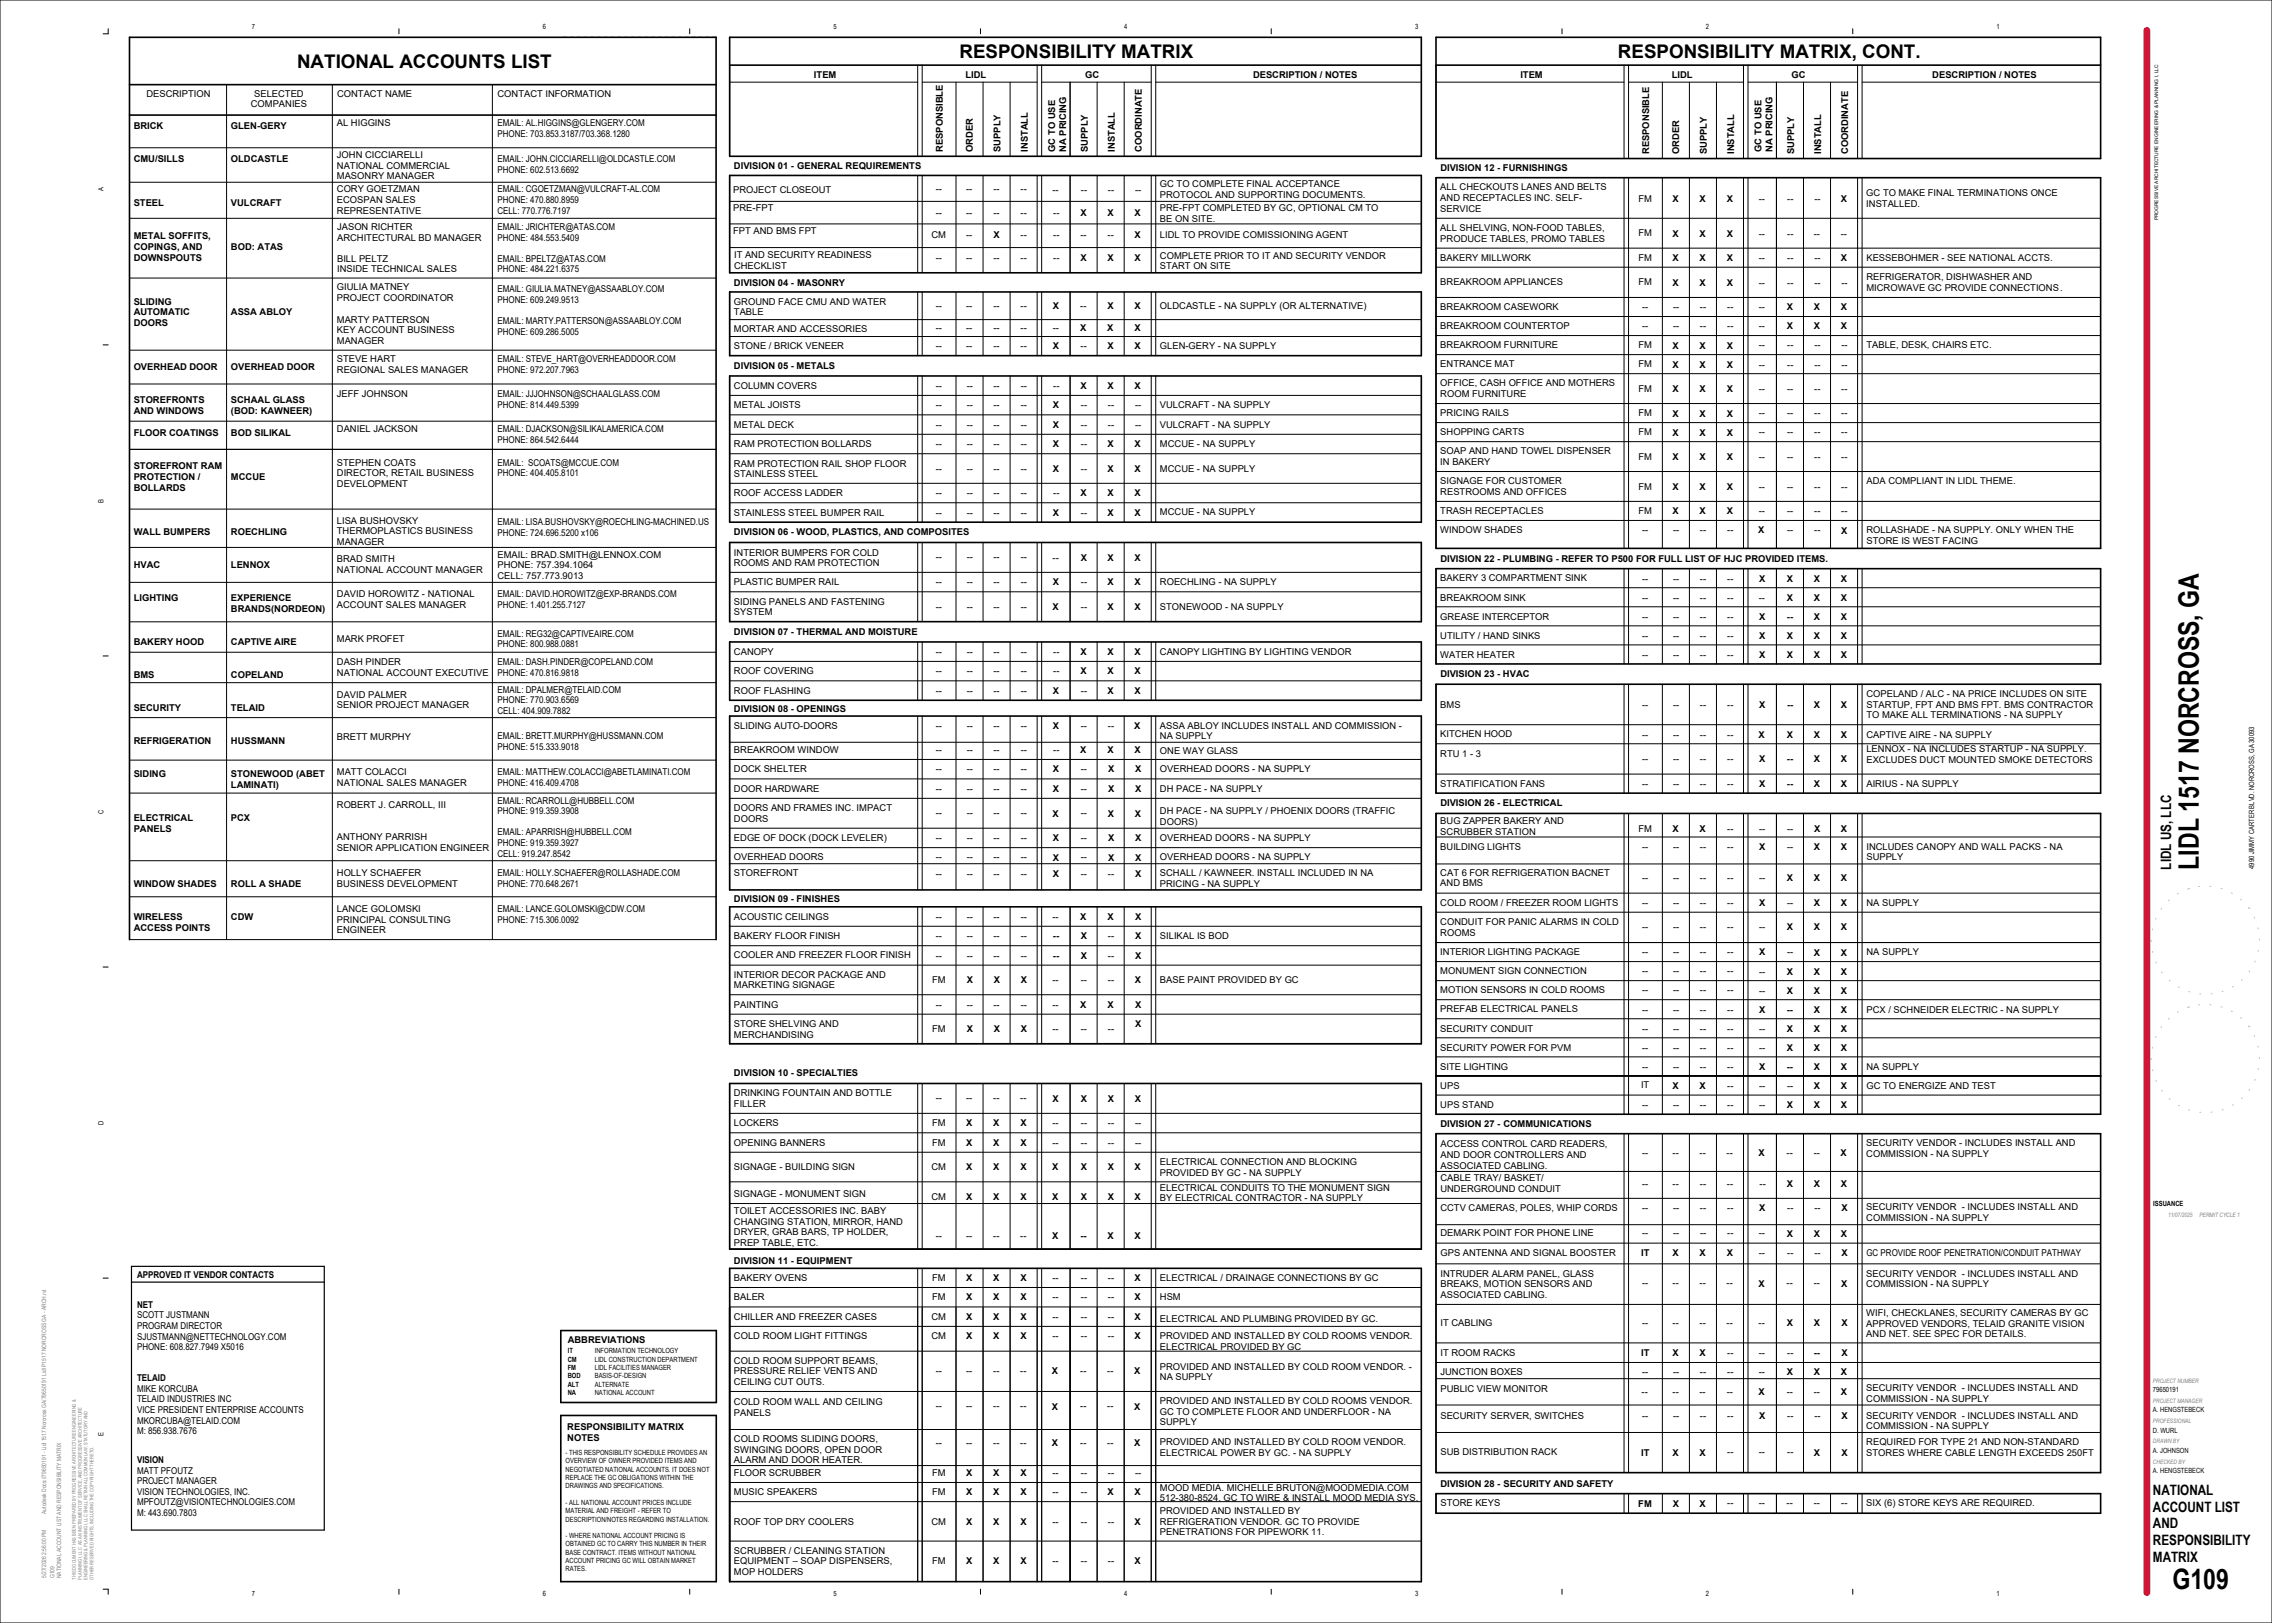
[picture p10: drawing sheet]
<svg xmlns="http://www.w3.org/2000/svg" width="1067mm" height="762mm" viewBox="0 0 1067 762" stroke-linecap="round" stroke-linejoin="round" font-family="sans-serif">
<defs><g id="words">
<g font-size="13.2">
<text x="1032" y="408" transform="rotate(-90 1032 408)">LIDL 1517 NORCROSS, GA</text>
<text x="1020" y="746">G109</text>
</g>
<g font-size="8.8">
<text x="451" y="27">RESPONSIBILITY MATRIX</text>
<text x="760" y="27">RESPONSIBILITY MATRIX, CONT.</text>
<text x="140" y="32">NATIONAL ACCOUNTS LIST</text>
</g>
<g font-size="6.7">
<text x="1019" y="408" transform="rotate(-90 1019 408)">LIDL US, LLC</text>
<text x="1011" y="702">NATIONAL</text>
<text x="1011" y="710">ACCOUNT LIST</text>
<text x="1011" y="718">AND</text>
<text x="1011" y="725">RESPONSIBILITY</text>
<text x="1011" y="733">MATRIX</text>
</g>
<g font-size="4.4">
<text x="382" y="37">ITEM</text>
<text x="453" y="37">LIDL</text>
<text x="510" y="37">GC</text>
<text x="588" y="37">DESCRIPTION / NOTES</text>
<text x="714" y="37">ITEM</text>
<text x="785" y="37">LIDL</text>
<text x="841" y="37">GC</text>
<text x="907" y="37">DESCRIPTION / NOTES</text>
<text x="69" y="45">DESCRIPTION</text>
<text x="119" y="45">SELECTED</text>
<text x="158" y="45">CONTACT NAME</text>
<text x="234" y="45">CONTACT INFORMATION</text>
<text x="118" y="50">COMPANIES</text>
<text x="158" y="59">AL HIGGINS</text>
<text x="234" y="59">EMAIL: AL.HIGGINS@GLENGERY.COM</text>
<text x="63" y="60">BRICK</text>
<text x="108" y="60">GLEN-GERY</text>
<text x="234" y="64">PHONE: 703.853.3187/703.368.1280</text>
<text x="443" y="71" transform="rotate(-90 443 71)">RESPONSIBLE</text>
<text x="457" y="71" transform="rotate(-90 457 71)">ORDER</text>
<text x="470" y="71" transform="rotate(-90 470 71)">SUPPLY</text>
<text x="483" y="71" transform="rotate(-90 483 71)">INSTALL</text>
<text x="495" y="71" transform="rotate(-90 495 71)">GC TO USE</text>
<text x="501" y="71" transform="rotate(-90 501 71)">NA PRICING</text>
<text x="511" y="71" transform="rotate(-90 511 71)">SUPPLY</text>
<text x="523" y="71" transform="rotate(-90 523 71)">INSTALL</text>
<text x="536" y="71" transform="rotate(-90 536 71)">COORDINATE</text>
<text x="827" y="71" transform="rotate(-90 827 71)">GC TO USE</text>
<text x="832" y="71" transform="rotate(-90 832 71)">NA PRICING</text>
<text x="63" y="76">CMU/SILLS</text>
<text x="108" y="76">OLDCASTLE</text>
<text x="158" y="74">JOHN CICCIARELLI</text>
<text x="234" y="76">EMAIL: JOHN.CICCIARELLI@OLDCASTLE.COM</text>
<text x="774" y="72" transform="rotate(-90 774 72)">RESPONSIBLE</text>
<text x="788" y="72" transform="rotate(-90 788 72)">ORDER</text>
<text x="802" y="72" transform="rotate(-90 802 72)">SUPPLY</text>
<text x="814" y="72" transform="rotate(-90 814 72)">INSTALL</text>
<text x="842" y="72" transform="rotate(-90 842 72)">SUPPLY</text>
<text x="855" y="72" transform="rotate(-90 855 72)">INSTALL</text>
<text x="868" y="72" transform="rotate(-90 868 72)">COORDINATE</text>
<text x="158" y="79">NATIONAL COMMERCIAL</text>
<text x="234" y="81">PHONE: 602.513.6692</text>
<text x="345" y="79">DIVISION 01 - GENERAL REQUIREMENTS</text>
<text x="676" y="80">DIVISION 12 - FURNISHINGS</text>
<text x="158" y="84">MASONRY MANAGER</text>
<text x="545" y="88">GC TO COMPLETE FINAL ACCEPTANCE</text>
<text x="676" y="89">ALL CHECKOUTS LANES AND BELTS</text>
<text x="158" y="90">CORY GOETZMAN</text>
<text x="158" y="95">ECOSPAN SALES</text>
<text x="234" y="90">EMAIL: CGOETZMAN@VULCRAFT-AL.COM</text>
<text x="234" y="95">PHONE: 470.880.8959</text>
<text x="344" y="91">PROJECT CLOSEOUT</text>
<text x="439" y="90">--</text>
<text x="454" y="90">--</text>
<text x="467" y="90">--</text>
<text x="479" y="90">--</text>
<text x="494" y="91">--</text>
<text x="508" y="91">--</text>
<text x="520" y="91">--</text>
<text x="533" y="91">--</text>
<text x="545" y="93">PROTOCOL AND SUPPORTING DOCUMENTS.</text>
<text x="676" y="94">AND RECEPTACLES INC. SELF-</text>
<text x="769" y="95">FM</text>
<text x="785" y="95">X</text>
<text x="798" y="95">X</text>
<text x="811" y="95">X</text>
<text x="826" y="95">--</text>
<text x="839" y="95">--</text>
<text x="852" y="95">--</text>
<text x="864" y="95">X</text>
<text x="876" y="92">GC TO MAKE FINAL TERMINATIONS ONCE</text>
<text x="63" y="97">STEEL</text>
<text x="108" y="97">VULCRAFT</text>
<text x="158" y="100">REPRESENTATIVE</text>
<text x="234" y="100">CELL: 770.776.7197</text>
<text x="344" y="99">PRE-FPT</text>
<text x="439" y="101">--</text>
<text x="454" y="101">--</text>
<text x="467" y="101">--</text>
<text x="479" y="101">--</text>
<text x="495" y="101">--</text>
<text x="507" y="101">X</text>
<text x="520" y="101">X</text>
<text x="533" y="101">X</text>
<text x="545" y="99">PRE-FPT COMPLETED BY GC, OPTIONAL CM TO</text>
<text x="676" y="99">SERVICE</text>
<text x="876" y="97">INSTALLED.</text>
<text x="545" y="104">BE ON SITE.</text>
<text x="63" y="112">METAL SOFFITS,</text>
<text x="158" y="108">JASON RICHTER</text>
<text x="158" y="113">ARCHITECTURAL BD MANAGER</text>
<text x="234" y="108">EMAIL: JRICHTER@ATAS.COM</text>
<text x="234" y="113">PHONE: 484.553.5409</text>
<text x="344" y="110">FPT AND BMS FPT</text>
<text x="437" y="112">CM</text>
<text x="454" y="112">--</text>
<text x="466" y="112">X</text>
<text x="479" y="112">--</text>
<text x="495" y="112">--</text>
<text x="507" y="112">--</text>
<text x="520" y="112">--</text>
<text x="533" y="112">X</text>
<text x="545" y="112">LIDL TO PROVIDE COMISSIONING AGENT</text>
<text x="676" y="108">ALL SHELVING, NON-FOOD TABLES,</text>
<text x="676" y="113">PRODUCE TABLES, PROMO TABLES</text>
<text x="769" y="111">FM</text>
<text x="785" y="111">X</text>
<text x="798" y="111">X</text>
<text x="811" y="111">X</text>
<text x="826" y="111">--</text>
<text x="839" y="111">--</text>
<text x="852" y="111">--</text>
<text x="864" y="111">--</text>
<text x="63" y="117">COPINGS, AND</text>
<text x="108" y="117">BOD: ATAS</text>
<text x="63" y="122">DOWNSPOUTS</text>
<text x="158" y="123">BILL PELTZ</text>
<text x="234" y="123">EMAIL: BPELTZ@ATAS.COM</text>
<text x="345" y="121">IT AND SECURITY READINESS</text>
<text x="439" y="122">--</text>
<text x="454" y="122">--</text>
<text x="467" y="122">--</text>
<text x="479" y="122">--</text>
<text x="495" y="122">--</text>
<text x="507" y="122">X</text>
<text x="520" y="122">X</text>
<text x="533" y="122">X</text>
<text x="545" y="121">COMPLETE PRIOR TO IT AND SECURITY VENDOR</text>
<text x="676" y="123">BAKERY MILLWORK</text>
<text x="769" y="123">FM</text>
<text x="785" y="123">X</text>
<text x="798" y="123">X</text>
<text x="811" y="123">X</text>
<text x="826" y="123">--</text>
<text x="839" y="123">--</text>
<text x="852" y="123">--</text>
<text x="864" y="123">X</text>
<text x="876" y="123">KESSEBOHMER - SEE NATIONAL ACCTS.</text>
<text x="158" y="128">INSIDE TECHNICAL SALES</text>
<text x="234" y="128">PHONE: 484.221.6375</text>
<text x="345" y="126">CHECKLIST</text>
<text x="545" y="126">START ON SITE</text>
<text x="876" y="131">REFRIGERATOR, DISHWASHER AND</text>
<text x="158" y="136">GIULIA MATNEY</text>
<text x="234" y="137">EMAIL: GIULIA.MATNEY@ASSAABLOY.COM</text>
<text x="345" y="134">DIVISION 04 - MASONRY</text>
<text x="676" y="134">BREAKROOM APPLIANCES</text>
<text x="769" y="134">FM</text>
<text x="785" y="134">X</text>
<text x="798" y="134">X</text>
<text x="811" y="134">X</text>
<text x="826" y="134">--</text>
<text x="839" y="134">--</text>
<text x="852" y="134">--</text>
<text x="865" y="134">--</text>
<text x="876" y="136">MICROWAVE GC PROVIDE CONNECTIONS.</text>
<text x="63" y="143">SLIDING</text>
<text x="158" y="141">PROJECT COORDINATOR</text>
<text x="234" y="142">PHONE: 609.249.9513</text>
<text x="345" y="143">GROUND FACE CMU AND WATER</text>
<text x="63" y="148">AUTOMATIC</text>
<text x="108" y="148">ASSA ABLOY</text>
<text x="345" y="148">TABLE</text>
<text x="439" y="145">--</text>
<text x="454" y="145">--</text>
<text x="467" y="145">--</text>
<text x="479" y="145">--</text>
<text x="494" y="145">X</text>
<text x="507" y="145">--</text>
<text x="520" y="145">X</text>
<text x="533" y="145">X</text>
<text x="545" y="145">OLDCASTLE - NA SUPPLY (OR ALTERNATIVE)</text>
<text x="676" y="146">BREAKROOM CASEWORK</text>
<text x="771" y="146">--</text>
<text x="786" y="146">--</text>
<text x="798" y="146">--</text>
<text x="811" y="146">--</text>
<text x="826" y="146">--</text>
<text x="839" y="146">X</text>
<text x="852" y="146">X</text>
<text x="864" y="146">X</text>
<text x="63" y="153">DOORS</text>
<text x="158" y="152">MARTY PATTERSON</text>
<text x="234" y="152">EMAIL: MARTY.PATTERSON@ASSAABLOY.COM</text>
<text x="439" y="156">--</text>
<text x="454" y="156">--</text>
<text x="467" y="156">--</text>
<text x="479" y="156">--</text>
<text x="494" y="156">--</text>
<text x="507" y="156">X</text>
<text x="520" y="156">X</text>
<text x="533" y="156">X</text>
<text x="676" y="155">BREAKROOM COUNTERTOP</text>
<text x="771" y="155">--</text>
<text x="786" y="155">--</text>
<text x="798" y="155">--</text>
<text x="811" y="155">--</text>
<text x="826" y="155">--</text>
<text x="839" y="155">X</text>
<text x="852" y="155">X</text>
<text x="864" y="155">X</text>
<text x="158" y="157">KEY ACCOUNT BUSINESS</text>
<text x="158" y="162">MANAGER</text>
<text x="234" y="157">PHONE: 609.286.5005</text>
<text x="345" y="156">MORTAR AND ACCESSORIES</text>
<text x="345" y="164">STONE / BRICK VENEER</text>
<text x="439" y="164">--</text>
<text x="454" y="164">--</text>
<text x="467" y="164">--</text>
<text x="479" y="164">--</text>
<text x="494" y="164">X</text>
<text x="507" y="164">--</text>
<text x="520" y="164">X</text>
<text x="533" y="164">X</text>
<text x="545" y="164">GLEN-GERY - NA SUPPLY</text>
<text x="676" y="164">BREAKROOM FURNITURE</text>
<text x="769" y="164">FM</text>
<text x="785" y="164">X</text>
<text x="798" y="164">X</text>
<text x="811" y="164">X</text>
<text x="826" y="164">--</text>
<text x="839" y="164">--</text>
<text x="852" y="164">--</text>
<text x="865" y="164">--</text>
<text x="876" y="164">TABLE, DESK, CHAIRS ETC.</text>
<text x="63" y="174">OVERHEAD DOOR</text>
<text x="108" y="174">OVERHEAD DOOR</text>
<text x="158" y="170">STEVE HART</text>
<text x="234" y="170">EMAIL: STEVE_HART@OVERHEADDOOR.COM</text>
<text x="345" y="173">DIVISION 05 - METALS</text>
<text x="676" y="172">ENTRANCE MAT</text>
<text x="769" y="173">FM</text>
<text x="785" y="173">X</text>
<text x="798" y="173">X</text>
<text x="811" y="173">X</text>
<text x="826" y="173">--</text>
<text x="839" y="173">--</text>
<text x="852" y="173">--</text>
<text x="865" y="173">--</text>
<text x="158" y="175">REGIONAL SALES MANAGER</text>
<text x="234" y="175">PHONE: 972.207.7963</text>
<text x="345" y="183">COLUMN COVERS</text>
<text x="439" y="183">--</text>
<text x="454" y="183">--</text>
<text x="467" y="183">--</text>
<text x="479" y="183">--</text>
<text x="495" y="183">--</text>
<text x="507" y="183">X</text>
<text x="520" y="183">X</text>
<text x="533" y="183">X</text>
<text x="676" y="181">OFFICE, CASH OFFICE AND MOTHERS</text>
<text x="769" y="184">FM</text>
<text x="785" y="184">X</text>
<text x="798" y="184">X</text>
<text x="811" y="184">X</text>
<text x="826" y="184">--</text>
<text x="839" y="184">--</text>
<text x="852" y="184">--</text>
<text x="865" y="184">--</text>
<text x="63" y="189">STOREFRONTS</text>
<text x="108" y="189">SCHAAL GLASS</text>
<text x="158" y="187">JEFF JOHNSON</text>
<text x="234" y="187">EMAIL: JJJOHNSON@SCHAALGLASS.COM</text>
<text x="234" y="192">PHONE: 814.449.5399</text>
<text x="345" y="192">METAL JOISTS</text>
<text x="439" y="192">--</text>
<text x="454" y="192">--</text>
<text x="467" y="192">--</text>
<text x="479" y="192">--</text>
<text x="494" y="192">X</text>
<text x="508" y="192">--</text>
<text x="520" y="192">--</text>
<text x="533" y="192">--</text>
<text x="545" y="192">VULCRAFT - NA SUPPLY</text>
<text x="676" y="186">ROOM FURNITURE</text>
<text x="63" y="195">AND WINDOWS</text>
<text x="108" y="195">(BOD: KAWNEER)</text>
<text x="676" y="195">PRICING RAILS</text>
<text x="769" y="195">FM</text>
<text x="785" y="196">X</text>
<text x="798" y="196">X</text>
<text x="811" y="196">X</text>
<text x="826" y="195">--</text>
<text x="839" y="195">--</text>
<text x="852" y="195">--</text>
<text x="865" y="195">--</text>
<text x="158" y="203">DANIEL JACKSON</text>
<text x="234" y="203">EMAIL: DJACKSON@SILIKALAMERICA.COM</text>
<text x="345" y="201">METAL DECK</text>
<text x="439" y="201">--</text>
<text x="454" y="201">--</text>
<text x="467" y="201">--</text>
<text x="479" y="201">--</text>
<text x="494" y="201">X</text>
<text x="508" y="201">--</text>
<text x="520" y="201">--</text>
<text x="533" y="201">--</text>
<text x="545" y="201">VULCRAFT - NA SUPPLY</text>
<text x="63" y="205">FLOOR COATINGS</text>
<text x="108" y="205">BOD SILIKAL</text>
<text x="234" y="208">PHONE: 864.542.6444</text>
<text x="345" y="210">RAM PROTECTION BOLLARDS</text>
<text x="439" y="210">--</text>
<text x="454" y="210">--</text>
<text x="467" y="210">--</text>
<text x="479" y="210">--</text>
<text x="494" y="210">X</text>
<text x="508" y="210">--</text>
<text x="520" y="210">X</text>
<text x="533" y="210">X</text>
<text x="545" y="210">MCCUE - NA SUPPLY</text>
<text x="676" y="204">SHOPPING CARTS</text>
<text x="769" y="204">FM</text>
<text x="785" y="205">X</text>
<text x="798" y="205">X</text>
<text x="811" y="205">X</text>
<text x="826" y="204">--</text>
<text x="839" y="204">--</text>
<text x="852" y="204">--</text>
<text x="865" y="204">--</text>
<text x="676" y="213">SOAP AND HAND TOWEL DISPENSER</text>
<text x="769" y="216">FM</text>
<text x="785" y="216">X</text>
<text x="798" y="216">X</text>
<text x="811" y="216">X</text>
<text x="826" y="216">--</text>
<text x="839" y="216">--</text>
<text x="852" y="216">--</text>
<text x="865" y="216">--</text>
<text x="63" y="220">STOREFRONT RAM</text>
<text x="158" y="219">STEPHEN COATS</text>
<text x="234" y="219">EMAIL: SCOATS@MCCUE.COM</text>
<text x="345" y="219">RAM PROTECTION RAIL SHOP FLOOR</text>
<text x="439" y="221">--</text>
<text x="454" y="221">--</text>
<text x="467" y="221">--</text>
<text x="479" y="221">--</text>
<text x="494" y="222">X</text>
<text x="508" y="221">--</text>
<text x="520" y="222">X</text>
<text x="533" y="222">X</text>
<text x="545" y="222">MCCUE - NA SUPPLY</text>
<text x="676" y="218">IN BAKERY</text>
<text x="63" y="226">PROTECTION /</text>
<text x="108" y="226">MCCUE</text>
<text x="158" y="224">DIRECTOR, RETAIL BUSINESS</text>
<text x="234" y="224">PHONE: 404.405.8101</text>
<text x="345" y="224">STAINLESS STEEL</text>
<text x="676" y="227">SIGNAGE FOR CUSTOMER</text>
<text x="876" y="227">ADA COMPLIANT IN LIDL THEME.</text>
<text x="63" y="231">BOLLARDS</text>
<text x="158" y="229">DEVELOPMENT</text>
<text x="345" y="233">ROOF ACCESS LADDER</text>
<text x="439" y="233">--</text>
<text x="454" y="233">--</text>
<text x="467" y="233">--</text>
<text x="479" y="233">--</text>
<text x="495" y="233">--</text>
<text x="507" y="233">X</text>
<text x="520" y="233">X</text>
<text x="533" y="233">X</text>
<text x="676" y="232">RESTROOMS AND OFFICES</text>
<text x="769" y="230">FM</text>
<text x="785" y="230">X</text>
<text x="798" y="230">X</text>
<text x="811" y="230">X</text>
<text x="826" y="230">--</text>
<text x="839" y="230">--</text>
<text x="852" y="230">--</text>
<text x="865" y="230">--</text>
<text x="158" y="246">LISA BUSHOVSKY</text>
<text x="345" y="242">STAINLESS STEEL BUMPER RAIL</text>
<text x="439" y="242">--</text>
<text x="454" y="242">--</text>
<text x="467" y="242">--</text>
<text x="479" y="242">--</text>
<text x="494" y="242">X</text>
<text x="508" y="242">--</text>
<text x="520" y="242">X</text>
<text x="533" y="242">X</text>
<text x="545" y="242">MCCUE - NA SUPPLY</text>
<text x="676" y="241">TRASH RECEPTACLES</text>
<text x="769" y="241">FM</text>
<text x="785" y="241">X</text>
<text x="798" y="241">X</text>
<text x="811" y="241">X</text>
<text x="826" y="241">--</text>
<text x="839" y="241">--</text>
<text x="852" y="241">--</text>
<text x="865" y="241">--</text>
<text x="63" y="251">WALL BUMPERS</text>
<text x="108" y="251">ROECHLING</text>
<text x="158" y="251">THERMOPLASTICS BUSINESS</text>
<text x="234" y="246">EMAIL: LISA.BUSHOVSKY@ROECHLING-MACHINED.US</text>
<text x="234" y="251">PHONE: 724.696.5200 x106</text>
<text x="345" y="251">DIVISION 06 - WOOD, PLASTICS, AND COMPOSITES</text>
<text x="676" y="250">WINDOW SHADES</text>
<text x="771" y="250">--</text>
<text x="786" y="250">--</text>
<text x="798" y="250">--</text>
<text x="811" y="250">--</text>
<text x="826" y="250">X</text>
<text x="839" y="250">--</text>
<text x="852" y="250">--</text>
<text x="865" y="251">X</text>
<text x="876" y="250">ROLLASHADE - NA SUPPLY. ONLY WHEN THE</text>
<text x="158" y="256">MANAGER</text>
<text x="876" y="255">STORE IS WEST FACING</text>
<text x="158" y="264">BRAD SMITH</text>
<text x="234" y="262">EMAIL: BRAD.SMITH@LENNOX.COM</text>
<text x="345" y="261">INTERIOR BUMPERS FOR COLD</text>
<text x="439" y="263">--</text>
<text x="454" y="263">--</text>
<text x="467" y="263">--</text>
<text x="479" y="263">--</text>
<text x="494" y="263">--</text>
<text x="507" y="263">X</text>
<text x="520" y="263">X</text>
<text x="533" y="263">X</text>
<text x="676" y="264">DIVISION 22 - PLUMBING - REFER TO P500 FOR FULL LIST OF HJC PROVIDED ITEMS.</text>
<text x="63" y="267">HVAC</text>
<text x="108" y="267">LENNOX</text>
<text x="158" y="269">NATIONAL ACCOUNT MANAGER</text>
<text x="234" y="267">PHONE: 757.394.1064</text>
<text x="345" y="266">ROOMS AND RAM PROTECTION</text>
<text x="234" y="272">CELL: 757.773.9013</text>
<text x="345" y="275">PLASTIC BUMPER RAIL</text>
<text x="439" y="275">--</text>
<text x="454" y="275">--</text>
<text x="467" y="275">--</text>
<text x="479" y="275">--</text>
<text x="494" y="275">X</text>
<text x="508" y="275">--</text>
<text x="520" y="275">X</text>
<text x="533" y="275">X</text>
<text x="545" y="275">ROECHLING - NA SUPPLY</text>
<text x="676" y="273">BAKERY 3 COMPARTMENT SINK</text>
<text x="771" y="273">--</text>
<text x="786" y="273">--</text>
<text x="798" y="273">--</text>
<text x="811" y="273">--</text>
<text x="826" y="273">X</text>
<text x="839" y="273">X</text>
<text x="852" y="273">X</text>
<text x="864" y="273">X</text>
<text x="158" y="280">DAVID HOROWITZ - NATIONAL</text>
<text x="234" y="280">EMAIL: DAVID.HOROWITZ@EXP-BRANDS.COM</text>
<text x="676" y="282">BREAKROOM SINK</text>
<text x="771" y="282">--</text>
<text x="786" y="282">--</text>
<text x="798" y="282">--</text>
<text x="811" y="282">--</text>
<text x="826" y="282">--</text>
<text x="63" y="282">LIGHTING</text>
<text x="108" y="282">EXPERIENCE</text>
<text x="108" y="287">BRANDS(NORDEON)</text>
<text x="158" y="285">ACCOUNT SALES MANAGER</text>
<text x="234" y="285">PHONE: 1.401.255.7127</text>
<text x="345" y="284">SIDING PANELS AND FASTENING</text>
<text x="439" y="286">--</text>
<text x="454" y="286">--</text>
<text x="467" y="286">--</text>
<text x="479" y="286">--</text>
<text x="494" y="286">X</text>
<text x="508" y="286">--</text>
<text x="520" y="286">X</text>
<text x="533" y="286">X</text>
<text x="545" y="286">STONEWOOD - NA SUPPLY</text>
<text x="839" y="282">X</text>
<text x="852" y="282">X</text>
<text x="864" y="282">X</text>
<text x="345" y="289">SYSTEM</text>
<text x="676" y="291">GREASE INTERCEPTOR</text>
<text x="771" y="291">--</text>
<text x="786" y="291">--</text>
<text x="798" y="291">--</text>
<text x="811" y="291">--</text>
<text x="826" y="291">X</text>
<text x="839" y="291">--</text>
<text x="852" y="291">X</text>
<text x="864" y="291">X</text>
<text x="234" y="299">EMAIL: REG32@CAPTIVEAIRE.COM</text>
<text x="345" y="298">DIVISION 07 - THERMAL AND MOISTURE</text>
<text x="676" y="300">UTILITY / HAND SINKS</text>
<text x="771" y="300">--</text>
<text x="786" y="300">--</text>
<text x="798" y="300">--</text>
<text x="811" y="300">--</text>
<text x="826" y="300">X</text>
<text x="839" y="300">X</text>
<text x="852" y="300">X</text>
<text x="864" y="300">X</text>
<text x="63" y="303">BAKERY HOOD</text>
<text x="108" y="303">CAPTIVE AIRE</text>
<text x="158" y="301">MARK PROFET</text>
<text x="234" y="304">PHONE: 800.988.0881</text>
<text x="345" y="307">CANOPY</text>
<text x="439" y="307">--</text>
<text x="454" y="307">--</text>
<text x="467" y="307">--</text>
<text x="479" y="307">--</text>
<text x="495" y="307">--</text>
<text x="507" y="307">X</text>
<text x="520" y="307">X</text>
<text x="533" y="307">X</text>
<text x="545" y="307">CANOPY LIGHTING BY LIGHTING VENDOR</text>
<text x="676" y="309">WATER HEATER</text>
<text x="771" y="309">--</text>
<text x="786" y="309">--</text>
<text x="798" y="309">--</text>
<text x="811" y="309">--</text>
<text x="826" y="309">X</text>
<text x="839" y="309">X</text>
<text x="852" y="309">X</text>
<text x="864" y="309">X</text>
<text x="158" y="312">DASH PINDER</text>
<text x="158" y="317">NATIONAL ACCOUNT EXECUTIVE</text>
<text x="234" y="312">EMAIL: DASH.PINDER@COPELAND.COM</text>
<text x="234" y="317">PHONE: 470.816.9818</text>
<text x="345" y="317">ROOF COVERING</text>
<text x="439" y="317">--</text>
<text x="454" y="317">--</text>
<text x="467" y="317">--</text>
<text x="479" y="317">--</text>
<text x="495" y="317">--</text>
<text x="507" y="317">X</text>
<text x="520" y="317">X</text>
<text x="533" y="317">X</text>
<text x="676" y="318">DIVISION 23 - HVAC</text>
<text x="63" y="318">BMS</text>
<text x="108" y="318">COPELAND</text>
<text x="158" y="328">DAVID PALMER</text>
<text x="234" y="325">EMAIL: DPALMER@TELAID.COM</text>
<text x="345" y="326">ROOF FLASHING</text>
<text x="439" y="326">--</text>
<text x="454" y="326">--</text>
<text x="467" y="326">--</text>
<text x="479" y="326">--</text>
<text x="494" y="326">X</text>
<text x="508" y="326">--</text>
<text x="520" y="326">X</text>
<text x="533" y="326">X</text>
<text x="876" y="327">COPELAND / ALC - NA PRICE INCLUDES ON SITE</text>
<text x="63" y="334">SECURITY</text>
<text x="108" y="334">TELAID</text>
<text x="158" y="333">SENIOR PROJECT MANAGER</text>
<text x="234" y="330">PHONE: 770.903.6569</text>
<text x="234" y="335">CELL: 404.909.7882</text>
<text x="345" y="334">DIVISION 08 - OPENINGS</text>
<text x="676" y="332">BMS</text>
<text x="771" y="332">--</text>
<text x="786" y="332">--</text>
<text x="798" y="332">--</text>
<text x="811" y="332">--</text>
<text x="826" y="332">X</text>
<text x="839" y="332">--</text>
<text x="852" y="332">X</text>
<text x="864" y="332">X</text>
<text x="876" y="332">STARTUP, FPT AND BMS FPT. BMS CONTRACTOR</text>
<text x="876" y="337">TO MAKE ALL TERMINATIONS - NA SUPPLY</text>
<text x="158" y="347">BRETT MURPHY</text>
<text x="234" y="347">EMAIL: BRETT.MURPHY@HUSSMANN.COM</text>
<text x="345" y="342">SLIDING AUTO-DOORS</text>
<text x="439" y="342">--</text>
<text x="454" y="342">--</text>
<text x="467" y="342">--</text>
<text x="479" y="342">--</text>
<text x="494" y="342">X</text>
<text x="508" y="342">--</text>
<text x="520" y="342">--</text>
<text x="533" y="342">X</text>
<text x="545" y="342">ASSA ABLOY INCLUDES INSTALL AND COMMISSION -</text>
<text x="545" y="347">NA SUPPLY</text>
<text x="676" y="346">KITCHEN HOOD</text>
<text x="771" y="346">--</text>
<text x="786" y="346">--</text>
<text x="798" y="346">--</text>
<text x="811" y="346">--</text>
<text x="826" y="346">X</text>
<text x="839" y="346">X</text>
<text x="852" y="346">X</text>
<text x="864" y="346">X</text>
<text x="876" y="346">CAPTIVE AIRE - NA SUPPLY</text>
<text x="63" y="349">REFRIGERATION</text>
<text x="108" y="349">HUSSMANN</text>
<text x="234" y="352">PHONE: 515.333.9018</text>
<text x="345" y="353">BREAKROOM WINDOW</text>
<text x="439" y="353">--</text>
<text x="454" y="353">--</text>
<text x="467" y="353">--</text>
<text x="479" y="353">--</text>
<text x="495" y="353">--</text>
<text x="507" y="354">X</text>
<text x="520" y="354">X</text>
<text x="533" y="354">X</text>
<text x="545" y="354">ONE WAY GLASS</text>
<text x="876" y="353">LENNOX - NA INCLUDES STARTUP - NA SUPPLY.</text>
<text x="676" y="355">RTU 1 - 3</text>
<text x="771" y="358">--</text>
<text x="786" y="358">--</text>
<text x="798" y="358">--</text>
<text x="811" y="358">--</text>
<text x="826" y="358">X</text>
<text x="839" y="358">--</text>
<text x="852" y="358">X</text>
<text x="864" y="358">X</text>
<text x="876" y="358">EXCLUDES DUCT MOUNTED SMOKE DETECTORS</text>
<text x="63" y="365">SIDING</text>
<text x="108" y="365">STONEWOOD (ABET</text>
<text x="158" y="364">MATT COLACCI</text>
<text x="234" y="364">EMAIL: MATTHEW.COLACCI@ABETLAMINATI.COM</text>
<text x="345" y="363">DOCK SHELTER</text>
<text x="439" y="363">--</text>
<text x="454" y="363">--</text>
<text x="467" y="363">--</text>
<text x="479" y="363">--</text>
<text x="494" y="363">X</text>
<text x="508" y="363">--</text>
<text x="520" y="363">X</text>
<text x="533" y="363">X</text>
<text x="545" y="363">OVERHEAD DOORS - NA SUPPLY</text>
<text x="108" y="370">LAMINATI)</text>
<text x="158" y="369">NATIONAL SALES MANAGER</text>
<text x="234" y="369">PHONE: 416.409.4708</text>
<text x="345" y="372">DOOR HARDWARE</text>
<text x="439" y="372">--</text>
<text x="454" y="372">--</text>
<text x="467" y="372">--</text>
<text x="479" y="372">--</text>
<text x="494" y="372">X</text>
<text x="508" y="372">--</text>
<text x="520" y="372">X</text>
<text x="533" y="372">X</text>
<text x="545" y="372">DH PACE - NA SUPPLY</text>
<text x="676" y="369">STRATIFICATION FANS</text>
<text x="771" y="369">--</text>
<text x="786" y="369">--</text>
<text x="798" y="369">--</text>
<text x="811" y="369">--</text>
<text x="826" y="370">X</text>
<text x="839" y="370">--</text>
<text x="852" y="370">X</text>
<text x="864" y="370">X</text>
<text x="876" y="369">AIRIUS - NA SUPPLY</text>
<text x="234" y="377">EMAIL: RCARROLL@HUBBELL.COM</text>
<text x="158" y="380">ROBERT J. CARROLL, III</text>
<text x="234" y="382">PHONE: 919.359.3908</text>
<text x="345" y="381">DOORS AND FRAMES INC. IMPACT</text>
<text x="439" y="383">--</text>
<text x="454" y="383">--</text>
<text x="467" y="383">--</text>
<text x="479" y="383">--</text>
<text x="494" y="383">X</text>
<text x="508" y="383">--</text>
<text x="520" y="383">X</text>
<text x="533" y="383">X</text>
<text x="545" y="382">DH PACE - NA SUPPLY / PHOENIX DOORS (TRAFFIC</text>
<text x="676" y="379">DIVISION 26 - ELECTRICAL</text>
<text x="63" y="385">ELECTRICAL</text>
<text x="108" y="385">PCX</text>
<text x="345" y="386">DOORS</text>
<text x="545" y="387">DOORS)</text>
<text x="676" y="387">BUG ZAPPER BAKERY AND</text>
<text x="63" y="391">PANELS</text>
<text x="158" y="394">ANTHONY PARRISH</text>
<text x="234" y="392">EMAIL: APARRISH@HUBBELL.COM</text>
<text x="345" y="395">EDGE OF DOCK (DOCK LEVELER)</text>
<text x="439" y="395">--</text>
<text x="454" y="395">--</text>
<text x="467" y="395">--</text>
<text x="479" y="395">--</text>
<text x="494" y="395">X</text>
<text x="508" y="395">--</text>
<text x="520" y="395">X</text>
<text x="533" y="395">X</text>
<text x="545" y="395">OVERHEAD DOORS - NA SUPPLY</text>
<text x="676" y="392">SCRUBBER STATION</text>
<text x="769" y="390">FM</text>
<text x="785" y="391">X</text>
<text x="798" y="391">X</text>
<text x="811" y="391">--</text>
<text x="826" y="391">--</text>
<text x="839" y="391">--</text>
<text x="852" y="391">X</text>
<text x="864" y="391">X</text>
<text x="158" y="399">SENIOR APPLICATION ENGINEER</text>
<text x="234" y="397">PHONE: 919.359.3927</text>
<text x="676" y="399">BUILDING LIGHTS</text>
<text x="771" y="399">--</text>
<text x="786" y="399">--</text>
<text x="798" y="399">--</text>
<text x="811" y="399">--</text>
<text x="826" y="399">X</text>
<text x="839" y="399">--</text>
<text x="852" y="399">X</text>
<text x="864" y="399">X</text>
<text x="876" y="399">INCLUDES CANOPY AND WALL PACKS - NA</text>
<text x="234" y="402">CELL: 919.247.8542</text>
<text x="345" y="404">OVERHEAD DOORS</text>
<text x="439" y="404">--</text>
<text x="454" y="404">--</text>
<text x="467" y="404">--</text>
<text x="479" y="404">--</text>
<text x="494" y="404">X</text>
<text x="508" y="404">--</text>
<text x="520" y="404">X</text>
<text x="533" y="404">X</text>
<text x="545" y="404">OVERHEAD DOORS - NA SUPPLY</text>
<text x="876" y="404">SUPPLY</text>
<text x="158" y="411">HOLLY SCHAEFER</text>
<text x="234" y="411">EMAIL: HOLLY.SCHAEFER@ROLLASHADE.COM</text>
<text x="345" y="412">STOREFRONT</text>
<text x="439" y="412">--</text>
<text x="454" y="412">--</text>
<text x="467" y="412">--</text>
<text x="479" y="412">--</text>
<text x="494" y="412">X</text>
<text x="508" y="412">--</text>
<text x="520" y="412">--</text>
<text x="533" y="412">X</text>
<text x="545" y="411">SCHALL / KAWNEER. INSTALL INCLUDED IN NA</text>
<text x="676" y="411">CAT 6 FOR REFRIGERATION BACNET</text>
<text x="771" y="414">--</text>
<text x="786" y="414">--</text>
<text x="798" y="414">--</text>
<text x="811" y="414">--</text>
<text x="826" y="413">--</text>
<text x="839" y="413">X</text>
<text x="852" y="413">X</text>
<text x="864" y="413">X</text>
<text x="63" y="416">WINDOW SHADES</text>
<text x="108" y="416">ROLL A SHADE</text>
<text x="158" y="416">BUSINESS DEVELOPMENT</text>
<text x="234" y="416">PHONE: 770.648.2671</text>
<text x="545" y="416">PRICING - NA SUPPLY</text>
<text x="676" y="416">AND BMS</text>
<text x="345" y="424">DIVISION 09 - FINISHES</text>
<text x="676" y="425">COLD ROOM / FREEZER ROOM LIGHTS</text>
<text x="771" y="425">--</text>
<text x="786" y="425">--</text>
<text x="798" y="425">--</text>
<text x="811" y="425">--</text>
<text x="826" y="425">X</text>
<text x="839" y="425">--</text>
<text x="852" y="425">X</text>
<text x="864" y="425">X</text>
<text x="876" y="425">NA SUPPLY</text>
<text x="63" y="432">WIRELESS</text>
<text x="108" y="432">CDW</text>
<text x="158" y="428">LANCE GOLOMSKI</text>
<text x="234" y="428">EMAIL: LANCE.GOLOMSKI@CDW.COM</text>
<text x="345" y="432">ACOUSTIC CEILINGS</text>
<text x="439" y="432">--</text>
<text x="454" y="432">--</text>
<text x="467" y="432">--</text>
<text x="479" y="432">--</text>
<text x="494" y="432">--</text>
<text x="507" y="432">X</text>
<text x="520" y="432">X</text>
<text x="533" y="432">X</text>
<text x="63" y="437">ACCESS POINTS</text>
<text x="158" y="433">PRINCIPAL CONSULTING</text>
<text x="234" y="433">PHONE: 715.306.0092</text>
<text x="676" y="434">CONDUIT FOR PANIC ALARMS IN COLD</text>
<text x="771" y="437">--</text>
<text x="786" y="437">--</text>
<text x="798" y="437">--</text>
<text x="811" y="437">--</text>
<text x="826" y="437">--</text>
<text x="839" y="437">X</text>
<text x="852" y="437">X</text>
<text x="864" y="437">X</text>
<text x="158" y="438">ENGINEER</text>
<text x="345" y="441">BAKERY FLOOR FINISH</text>
<text x="439" y="441">--</text>
<text x="454" y="441">--</text>
<text x="467" y="441">--</text>
<text x="479" y="441">--</text>
<text x="494" y="441">--</text>
<text x="507" y="441">X</text>
<text x="520" y="441">--</text>
<text x="533" y="441">X</text>
<text x="545" y="441">SILIKAL IS BOD</text>
<text x="676" y="439">ROOMS</text>
<text x="676" y="449">INTERIOR LIGHTING PACKAGE</text>
<text x="771" y="449">--</text>
<text x="786" y="449">--</text>
<text x="798" y="449">--</text>
<text x="811" y="449">--</text>
<text x="826" y="449">X</text>
<text x="839" y="449">--</text>
<text x="852" y="449">X</text>
<text x="864" y="449">X</text>
<text x="876" y="449">NA SUPPLY</text>
<text x="345" y="450">COOLER AND FREEZER FLOOR FINISH</text>
<text x="439" y="450">--</text>
<text x="454" y="450">--</text>
<text x="467" y="450">--</text>
<text x="479" y="450">--</text>
<text x="494" y="450">--</text>
<text x="507" y="450">X</text>
<text x="520" y="450">--</text>
<text x="533" y="450">X</text>
<text x="345" y="459">INTERIOR DECOR PACKAGE AND</text>
<text x="438" y="461">FM</text>
<text x="454" y="462">X</text>
<text x="467" y="462">X</text>
<text x="479" y="462">X</text>
<text x="494" y="462">--</text>
<text x="508" y="462">--</text>
<text x="520" y="462">--</text>
<text x="533" y="462">X</text>
<text x="545" y="461">BASE PAINT PROVIDED BY GC</text>
<text x="676" y="457">MONUMENT SIGN CONNECTION</text>
<text x="771" y="457">--</text>
<text x="786" y="457">--</text>
<text x="798" y="457">--</text>
<text x="811" y="457">--</text>
<text x="826" y="458">--</text>
<text x="839" y="458">X</text>
<text x="852" y="458">X</text>
<text x="864" y="458">X</text>
<text x="345" y="464">MARKETING SIGNAGE</text>
<text x="676" y="466">MOTION SENSORS IN COLD ROOMS</text>
<text x="771" y="466">--</text>
<text x="786" y="466">--</text>
<text x="798" y="466">--</text>
<text x="811" y="466">--</text>
<text x="826" y="467">--</text>
<text x="839" y="467">X</text>
<text x="852" y="467">X</text>
<text x="864" y="467">X</text>
<text x="345" y="473">PAINTING</text>
<text x="439" y="473">--</text>
<text x="454" y="473">--</text>
<text x="467" y="473">--</text>
<text x="479" y="473">--</text>
<text x="494" y="473">--</text>
<text x="507" y="473">X</text>
<text x="520" y="473">X</text>
<text x="533" y="473">X</text>
<text x="676" y="475">PREFAB ELECTRICAL PANELS</text>
<text x="771" y="475">--</text>
<text x="786" y="475">--</text>
<text x="798" y="475">--</text>
<text x="811" y="475">--</text>
<text x="826" y="475">X</text>
<text x="839" y="475">--</text>
<text x="852" y="475">X</text>
<text x="864" y="475">X</text>
<text x="876" y="475">PCX / SCHNEIDER ELECTRIC - NA SUPPLY</text>
<text x="345" y="482">STORE SHELVING AND</text>
<text x="438" y="484">FM</text>
<text x="454" y="485">X</text>
<text x="467" y="485">X</text>
<text x="479" y="485">X</text>
<text x="494" y="485">--</text>
<text x="508" y="485">--</text>
<text x="520" y="485">--</text>
<text x="533" y="482">X</text>
<text x="676" y="484">SECURITY CONDUIT</text>
<text x="771" y="484">--</text>
<text x="786" y="484">--</text>
<text x="798" y="484">--</text>
<text x="811" y="484">--</text>
<text x="826" y="484">--</text>
<text x="839" y="484">X</text>
<text x="852" y="484">X</text>
<text x="864" y="484">X</text>
<text x="345" y="487">MERCHANDISING</text>
<text x="676" y="493">SECURITY POWER FOR PVM</text>
<text x="771" y="493">--</text>
<text x="786" y="493">--</text>
<text x="798" y="493">--</text>
<text x="811" y="493">--</text>
<text x="826" y="493">--</text>
<text x="839" y="493">X</text>
<text x="852" y="493">X</text>
<text x="864" y="493">X</text>
<text x="676" y="502">SITE LIGHTING</text>
<text x="771" y="502">--</text>
<text x="786" y="502">--</text>
<text x="798" y="502">--</text>
<text x="811" y="502">--</text>
<text x="826" y="502">X</text>
<text x="839" y="502">--</text>
<text x="852" y="502">X</text>
<text x="864" y="502">X</text>
<text x="876" y="502">NA SUPPLY</text>
<text x="345" y="505">DIVISION 10 - SPECIALTIES</text>
<text x="345" y="515">DRINKING FOUNTAIN AND BOTTLE</text>
<text x="676" y="511">UPS</text>
<text x="771" y="511">IT</text>
<text x="785" y="511">X</text>
<text x="798" y="511">X</text>
<text x="811" y="511">--</text>
<text x="826" y="511">--</text>
<text x="839" y="511">--</text>
<text x="852" y="511">X</text>
<text x="864" y="511">X</text>
<text x="876" y="511">GC TO ENERGIZE AND TEST</text>
<text x="345" y="520">FILLER</text>
<text x="439" y="517">--</text>
<text x="454" y="517">--</text>
<text x="466" y="517">--</text>
<text x="479" y="517">--</text>
<text x="494" y="517">X</text>
<text x="508" y="517">X</text>
<text x="520" y="517">X</text>
<text x="533" y="517">X</text>
<text x="676" y="520">UPS STAND</text>
<text x="771" y="520">--</text>
<text x="786" y="520">--</text>
<text x="798" y="520">--</text>
<text x="811" y="520">--</text>
<text x="826" y="520">--</text>
<text x="839" y="520">X</text>
<text x="852" y="520">X</text>
<text x="864" y="520">X</text>
<text x="345" y="529">LOCKERS</text>
<text x="438" y="529">FM</text>
<text x="454" y="529">X</text>
<text x="466" y="529">X</text>
<text x="479" y="529">X</text>
<text x="494" y="529">--</text>
<text x="508" y="529">--</text>
<text x="520" y="529">--</text>
<text x="533" y="529">--</text>
<text x="676" y="529">DIVISION 27 - COMMUNICATIONS</text>
<text x="345" y="538">OPENING BANNERS</text>
<text x="438" y="538">FM</text>
<text x="454" y="538">X</text>
<text x="466" y="538">X</text>
<text x="479" y="538">X</text>
<text x="494" y="538">--</text>
<text x="508" y="538">--</text>
<text x="520" y="538">--</text>
<text x="533" y="538">--</text>
<text x="676" y="539">ACCESS CONTROL CARD READERS,</text>
<text x="876" y="538">SECURITY VENDOR - INCLUDES INSTALL AND</text>
<text x="676" y="544">AND DOOR CONTROLLERS AND</text>
<text x="771" y="543">--</text>
<text x="785" y="543">--</text>
<text x="798" y="543">--</text>
<text x="811" y="543">--</text>
<text x="826" y="543">X</text>
<text x="839" y="543">--</text>
<text x="852" y="543">--</text>
<text x="864" y="543">X</text>
<text x="876" y="543">COMMISSION - NA SUPPLY</text>
<text x="345" y="549">SIGNAGE - BUILDING SIGN</text>
<text x="437" y="549">CM</text>
<text x="454" y="549">X</text>
<text x="466" y="549">X</text>
<text x="479" y="549">X</text>
<text x="494" y="550">X</text>
<text x="507" y="550">X</text>
<text x="520" y="550">X</text>
<text x="533" y="549">X</text>
<text x="545" y="547">ELECTRICAL CONNECTION AND BLOCKING</text>
<text x="545" y="552">PROVIDED BY GC - NA SUPPLY</text>
<text x="676" y="549">ASSOCIATED CABLING.</text>
<text x="676" y="555">CABLE TRAY/ BASKET/</text>
<text x="771" y="557">--</text>
<text x="785" y="557">--</text>
<text x="798" y="557">--</text>
<text x="811" y="557">--</text>
<text x="826" y="557">--</text>
<text x="839" y="557">X</text>
<text x="852" y="557">X</text>
<text x="864" y="557">X</text>
<text x="345" y="562">SIGNAGE - MONUMENT SIGN</text>
<text x="437" y="563">CM</text>
<text x="454" y="563">X</text>
<text x="466" y="563">X</text>
<text x="479" y="563">X</text>
<text x="494" y="564">X</text>
<text x="507" y="564">X</text>
<text x="520" y="564">X</text>
<text x="533" y="563">X</text>
<text x="545" y="559">ELECTRICAL CONDUITS TO THE MONUMENT SIGN</text>
<text x="545" y="564">BY ELECTRICAL CONTRACTOR - NA SUPPLY</text>
<text x="676" y="560">UNDERGROUND CONDUIT</text>
<text x="345" y="570">TOILET ACCESSORIES INC. BABY</text>
<text x="676" y="569">CCTV CAMERAS, POLES, WHIP CORDS</text>
<text x="771" y="569">--</text>
<text x="786" y="569">--</text>
<text x="798" y="569">--</text>
<text x="811" y="569">--</text>
<text x="826" y="569">X</text>
<text x="839" y="569">--</text>
<text x="852" y="569">--</text>
<text x="865" y="569">X</text>
<text x="876" y="568">SECURITY VENDOR - INCLUDES INSTALL AND</text>
<text x="345" y="575">CHANGING STATION, MIRROR, HAND</text>
<text x="876" y="573">COMMISSION - NA SUPPLY</text>
<text x="345" y="580">DRYER, GRAB BARS, TP HOLDER,</text>
<text x="439" y="582">--</text>
<text x="454" y="582">--</text>
<text x="466" y="582">--</text>
<text x="479" y="582">--</text>
<text x="494" y="582">X</text>
<text x="507" y="582">--</text>
<text x="520" y="582">X</text>
<text x="533" y="582">X</text>
<text x="676" y="580">DEMARK POINT FOR PHONE LINE</text>
<text x="771" y="580">--</text>
<text x="786" y="580">--</text>
<text x="798" y="580">--</text>
<text x="811" y="580">--</text>
<text x="826" y="580">--</text>
<text x="839" y="581">X</text>
<text x="852" y="581">X</text>
<text x="864" y="581">X</text>
<text x="345" y="585">PREP TABLE, ETC.</text>
<text x="345" y="593">DIVISION 11 - EQUIPMENT</text>
<text x="676" y="590">GPS ANTENNA AND SIGNAL BOOSTER</text>
<text x="771" y="590">IT</text>
<text x="785" y="590">X</text>
<text x="798" y="590">X</text>
<text x="811" y="590">X</text>
<text x="826" y="590">--</text>
<text x="839" y="590">--</text>
<text x="852" y="590">--</text>
<text x="865" y="590">X</text>
<text x="876" y="590">GC PROVIDE ROOF PENETRATION/CONDUIT PATHWAY</text>
<text x="64" y="600">APPROVED IT VENDOR CONTACTS</text>
<text x="676" y="599">INTRUDER ALARM PANEL, GLASS</text>
<text x="876" y="599">SECURITY VENDOR - INCLUDES INSTALL AND</text>
<text x="345" y="601">BAKERY OVENS</text>
<text x="438" y="602">FM</text>
<text x="454" y="602">X</text>
<text x="466" y="602">X</text>
<text x="479" y="602">X</text>
<text x="494" y="602">--</text>
<text x="508" y="602">--</text>
<text x="520" y="602">--</text>
<text x="533" y="602">X</text>
<text x="545" y="601">ELECTRICAL / DRAINAGE CONNECTIONS BY GC</text>
<text x="676" y="604">BREAKS, MOTION SENSORS AND</text>
<text x="771" y="604">--</text>
<text x="785" y="604">--</text>
<text x="798" y="604">--</text>
<text x="811" y="604">--</text>
<text x="826" y="604">X</text>
<text x="839" y="604">--</text>
<text x="852" y="604">--</text>
<text x="864" y="604">X</text>
<text x="876" y="604">COMMISSION - NA SUPPLY</text>
<text x="345" y="610">BALER</text>
<text x="438" y="611">FM</text>
<text x="454" y="611">X</text>
<text x="466" y="611">X</text>
<text x="479" y="611">X</text>
<text x="494" y="611">--</text>
<text x="508" y="611">--</text>
<text x="520" y="611">--</text>
<text x="533" y="611">X</text>
<text x="545" y="610">HSM</text>
<text x="676" y="609">ASSOCIATED CABLING.</text>
<text x="64" y="614">NET</text>
<text x="876" y="618">WIFI, CHECKLANES, SECURITY CAMERAS BY GC</text>
<text x="64" y="619">SCOTT JUSTMANN</text>
<text x="64" y="624">PROGRAM DIRECTOR</text>
<text x="345" y="620">CHILLER AND FREEZER CASES</text>
<text x="437" y="620">CM</text>
<text x="454" y="620">X</text>
<text x="466" y="620">X</text>
<text x="479" y="620">X</text>
<text x="494" y="620">--</text>
<text x="508" y="620">--</text>
<text x="520" y="620">--</text>
<text x="533" y="620">X</text>
<text x="545" y="621">ELECTRICAL AND PLUMBING PROVIDED BY GC.</text>
<text x="676" y="622">IT CABLING</text>
<text x="771" y="622">--</text>
<text x="785" y="622">--</text>
<text x="798" y="622">--</text>
<text x="811" y="622">--</text>
<text x="826" y="623">--</text>
<text x="839" y="623">X</text>
<text x="852" y="623">X</text>
<text x="865" y="623">X</text>
<text x="876" y="623">APPROVED VENDORS, TELAID GRANITE VISION</text>
<text x="64" y="629">SJUSTMANN@NETTECHNOLOGY.COM</text>
<text x="345" y="629">COLD ROOM LIGHT FITTINGS</text>
<text x="437" y="629">CM</text>
<text x="454" y="629">X</text>
<text x="466" y="629">X</text>
<text x="479" y="629">X</text>
<text x="494" y="629">--</text>
<text x="508" y="629">--</text>
<text x="520" y="629">--</text>
<text x="533" y="629">X</text>
<text x="545" y="629">PROVIDED AND INSTALLED BY COLD ROOMS VENDOR.</text>
<text x="876" y="628">AND NET. SEE SPEC FOR DETAILS.</text>
<text x="64" y="634">PHONE: 608.827.7949 X5016</text>
<text x="267" y="631">ABBREVIATIONS</text>
<text x="545" y="634">ELECTRICAL PROVIDED BY GC</text>
<text x="345" y="640">COLD ROOM SUPPORT BEAMS,</text>
<text x="676" y="637">IT ROOM RACKS</text>
<text x="771" y="637">IT</text>
<text x="785" y="637">X</text>
<text x="798" y="637">X</text>
<text x="811" y="637">--</text>
<text x="826" y="637">--</text>
<text x="839" y="637">--</text>
<text x="852" y="637">--</text>
<text x="865" y="637">X</text>
<text x="345" y="645">PRESSURE RELIEF VENTS AND</text>
<text x="439" y="645">--</text>
<text x="454" y="645">--</text>
<text x="466" y="645">--</text>
<text x="479" y="645">--</text>
<text x="494" y="645">X</text>
<text x="507" y="645">--</text>
<text x="520" y="645">--</text>
<text x="533" y="645">X</text>
<text x="545" y="643">PROVIDED AND INSTALLED BY COLD ROOM VENDOR. -</text>
<text x="545" y="648">NA SUPPLY</text>
<text x="676" y="646">JUNCTION BOXES</text>
<text x="771" y="646">--</text>
<text x="786" y="646">--</text>
<text x="798" y="646">--</text>
<text x="811" y="646">--</text>
<text x="826" y="646">--</text>
<text x="839" y="646">X</text>
<text x="852" y="646">X</text>
<text x="864" y="646">X</text>
<text x="64" y="648">TELAID</text>
<text x="64" y="653">MIKE KORCUBA</text>
<text x="345" y="650">CEILING CUT OUTS.</text>
<text x="676" y="653">PUBLIC VIEW MONITOR</text>
<text x="876" y="653">SECURITY VENDOR - INCLUDES INSTALL AND</text>
<text x="64" y="658">TELAID INDUSTRIES INC</text>
<text x="345" y="660">COLD ROOM WALL AND CEILING</text>
<text x="545" y="659">PROVIDED AND INSTALLED BY COLD ROOMS VENDOR.</text>
<text x="771" y="655">--</text>
<text x="785" y="655">--</text>
<text x="798" y="655">--</text>
<text x="811" y="655">--</text>
<text x="826" y="655">X</text>
<text x="839" y="655">--</text>
<text x="852" y="655">--</text>
<text x="864" y="655">X</text>
<text x="876" y="658">COMMISSION - NA SUPPLY</text>
<text x="64" y="663">VICE PRESIDENT ENTERPRISE ACCOUNTS</text>
<text x="345" y="665">PANELS</text>
<text x="439" y="662">--</text>
<text x="454" y="662">--</text>
<text x="466" y="662">--</text>
<text x="479" y="662">--</text>
<text x="494" y="662">X</text>
<text x="507" y="662">--</text>
<text x="520" y="662">--</text>
<text x="533" y="662">X</text>
<text x="545" y="664">GC TO COMPLETE FLOOR AND UNDERFLOOR - NA</text>
<text x="64" y="668">MKORCUBA@TELAID.COM</text>
<text x="266" y="671">RESPONSIBILITY MATRIX</text>
<text x="545" y="669">SUPPLY</text>
<text x="676" y="666">SECURITY SERVER, SWITCHES</text>
<text x="771" y="666">--</text>
<text x="786" y="666">--</text>
<text x="798" y="666">--</text>
<text x="811" y="666">--</text>
<text x="826" y="666">X</text>
<text x="839" y="666">--</text>
<text x="852" y="666">--</text>
<text x="865" y="666">X</text>
<text x="876" y="666">SECURITY VENDOR - INCLUDES INSTALL AND</text>
<text x="876" y="671">COMMISSION - NA SUPPLY</text>
<text x="64" y="673">M: 856.938.7676</text>
<text x="266" y="677">NOTES</text>
<text x="345" y="677">COLD ROOMS SLIDING DOORS,</text>
<text x="345" y="682">SWINGING DOORS, OPEN DOOR</text>
<text x="439" y="679">--</text>
<text x="454" y="679">--</text>
<text x="466" y="679">--</text>
<text x="479" y="679">--</text>
<text x="494" y="679">X</text>
<text x="507" y="679">--</text>
<text x="520" y="679">--</text>
<text x="533" y="679">X</text>
<text x="545" y="679">PROVIDED AND INSTALLED BY COLD ROOM VENDOR.</text>
<text x="545" y="684">ELECTRICAL POWER BY GC. - NA SUPPLY</text>
<text x="676" y="683">SUB DISTRIBUTION RACK</text>
<text x="771" y="683">IT</text>
<text x="785" y="683">X</text>
<text x="798" y="683">X</text>
<text x="811" y="683">--</text>
<text x="826" y="683">--</text>
<text x="839" y="683">--</text>
<text x="852" y="683">X</text>
<text x="865" y="683">X</text>
<text x="876" y="679">REQUIRED FOR TYPE 21 AND NON-STANDARD</text>
<text x="876" y="683">STORES WHERE CABLE LENGTH EXCEEDS 250FT</text>
<text x="64" y="687">VISION</text>
<text x="345" y="687">ALARM AND DOOR HEATER.</text>
<text x="64" y="692">MATT PFOUTZ</text>
<text x="345" y="693">FLOOR SCRUBBER</text>
<text x="438" y="693">FM</text>
<text x="454" y="693">X</text>
<text x="466" y="693">X</text>
<text x="479" y="693">X</text>
<text x="494" y="693">--</text>
<text x="508" y="693">--</text>
<text x="520" y="693">--</text>
<text x="533" y="693">--</text>
<text x="64" y="697">PROJECT MANAGER</text>
<text x="64" y="702">VISION TECHNOLOGIES, INC.</text>
<text x="545" y="700">MOOD MEDIA. MICHELLE.BRUTON@MOODMEDIA.COM</text>
<text x="676" y="698">DIVISION 28 - SECURITY AND SAFETY</text>
<text x="64" y="707">MPFOUTZ@VISIONTECHNOLOGIES.COM</text>
<text x="345" y="702">MUSIC SPEAKERS</text>
<text x="438" y="702">FM</text>
<text x="454" y="702">X</text>
<text x="466" y="702">X</text>
<text x="479" y="702">X</text>
<text x="494" y="702">--</text>
<text x="508" y="702">--</text>
<text x="520" y="702">X</text>
<text x="533" y="702">X</text>
<text x="545" y="705">512-380-8524. GC TO WIRE &amp; INSTALL MOOD MEDIA SYS.</text>
<text x="676" y="707">STORE KEYS</text>
<text x="769" y="707">FM</text>
<text x="786" y="707">X</text>
<text x="798" y="707">X</text>
<text x="811" y="707">--</text>
<text x="826" y="707">--</text>
<text x="839" y="707">--</text>
<text x="852" y="707">--</text>
<text x="865" y="707">--</text>
<text x="876" y="707">SIX (6) STORE KEYS ARE REQUIRED.</text>
<text x="64" y="712">M: 443.690.7803</text>
<text x="545" y="711">PROVIDED AND INSTALLED BY</text>
<text x="345" y="716">ROOF TOP DRY COOLERS</text>
<text x="437" y="716">CM</text>
<text x="454" y="716">X</text>
<text x="466" y="716">X</text>
<text x="479" y="716">X</text>
<text x="494" y="716">--</text>
<text x="508" y="716">--</text>
<text x="520" y="716">--</text>
<text x="533" y="716">X</text>
<text x="545" y="716">REFRIGERATION VENDOR. GC TO PROVIDE</text>
<text x="545" y="721">PENETRATIONS FOR PIPEWORK 11.</text>
<text x="345" y="730">SCRUBBER / CLEANING STATION</text>
<text x="345" y="735">EQUIPMENT – SOAP DISPENSERS,</text>
<text x="438" y="734">FM</text>
<text x="454" y="734">X</text>
<text x="466" y="734">X</text>
<text x="479" y="734">X</text>
<text x="494" y="734">--</text>
<text x="508" y="734">--</text>
<text x="520" y="734">--</text>
<text x="533" y="734">X</text>
<text x="345" y="739">MOP HOLDERS</text>
</g>
<g font-size="3.4">
<text x="118" y="14">7</text>
<text x="255" y="14">6</text>
<text x="391" y="14">5</text>
<text x="528" y="14">4</text>
<text x="664" y="14">3</text>
<text x="801" y="14">2</text>
<text x="937" y="14">1</text>
<text x="49" y="90" transform="rotate(-90 49 90)">A</text>
<text x="49" y="236" transform="rotate(-90 49 236)">B</text>
<text x="49" y="382" transform="rotate(-90 49 382)">C</text>
<text x="1058" y="408" transform="rotate(-90 1058 408)">4990 JIMMY CARTER BLVD. NORCROSS, GA 30093</text>
<text x="49" y="528" transform="rotate(-90 49 528)">D</text>
<text x="1011" y="566">ISSUANCE</text>
<text x="267" y="635">IT</text>
<text x="279" y="635">INFORMATION TECHNOLOGY</text>
<text x="267" y="639">CM</text>
<text x="279" y="639">LIDL CONSTRUCTION DEPARTMENT</text>
<text x="267" y="643">FM</text>
<text x="267" y="647">BOD</text>
<text x="279" y="643">LIDL FACILITIES MANAGER</text>
<text x="279" y="647">BASIS-OF-DESIGN</text>
<text x="267" y="651">ALT</text>
<text x="279" y="651">ALTERNATE</text>
<text x="1011" y="654">79650191</text>
<text x="267" y="655">NA</text>
<text x="279" y="655">NATIONAL ACCOUNT</text>
<text x="1011" y="663">A. HENGSTEBECK</text>
<text x="49" y="674" transform="rotate(-90 49 674)">E</text>
<text x="1011" y="673">D. WURL</text>
<text x="266" y="683">- THIS RESPONSIBILITY SCHEDULE PROVIDES AN</text>
<text x="1011" y="682">A. JOHNSON</text>
<text x="266" y="687">OVERVIEW OF OWNER PROVIDED ITEMS AND</text>
<text x="266" y="691">NEGOTIATED NATIONAL ACCOUNTS. IT DOES NOT</text>
<text x="266" y="695">REPLACE THE GC OBLIGATIONS WITHIN THE</text>
<text x="1011" y="692">A. HENGSTEBECK</text>
<text x="266" y="699">DRAWINGS AND SPECIFICATIONS.</text>
<text x="266" y="707">- ALL NATIONAL ACCOUNT PRICES INCLUDE</text>
<text x="266" y="710">MATERIAL AND FREIGHT - REFER TO</text>
<text x="266" y="714">DESCRIPTION/NOTES REGARDING INSTALLATION.</text>
<text x="266" y="722">- WHERE NATIONAL ACCOUNT PRICING IS</text>
<text x="266" y="726">OBTAINED GC TO CARRY THIS NUMBER IN THEIR</text>
<text x="266" y="730">BASE CONTRACT. ITEMS WITHOUT NATIONAL</text>
<text x="266" y="734">ACCOUNT PRICING GC WILL OBTAIN MARKET</text>
<text x="266" y="738">RATES.</text>
<text x="118" y="749">7</text>
<text x="255" y="749">6</text>
<text x="391" y="749">5</text>
<text x="528" y="749">4</text>
<text x="664" y="749">3</text>
<text x="801" y="749">2</text>
<text x="937" y="749">1</text>
</g>
<g font-size="2.8" fill="#808080">
<text x="1018" y="571">11/07/2025</text>
<text x="1033" y="571">PERMIT CYCLE 1</text>
<text x="1011" y="649">PROJECT NUMBER</text>
<text x="1011" y="659">PROJECT MANAGER</text>
<text x="1011" y="668">PROFESSIONAL</text>
<text x="1011" y="678">DRAWN BY</text>
<text x="1011" y="687">CHECKED BY</text>
<text x="22" y="711" transform="rotate(-90 22 711)">Autodesk Docs://79650191 - Lidl 1517 Norcross GA/79650191 Lidl P1517 NORCROSS GA - ARCH.rvt</text>
<text x="22" y="741" transform="rotate(-90 22 741)">5/27/2026 2:56:00 PM</text>
<text x="26" y="741" transform="rotate(-90 26 741)">G109</text>
<text x="29" y="741" transform="rotate(-90 29 741)">NATIONAL ACCOUNT LIST AND RESPONSIBILITY MATRIX</text>
</g>
<text font-size="2.3" x="1013" y="104" transform="rotate(-90 1013 104)">PROGRESSIVE ARCHITECTURE ENGINEERING &amp; PLANNING I, LLC</text>
<g font-size="2.3" fill="#808080">
<text x="36" y="742" transform="rotate(-90 36 742)">THIS DOCUMENT HAS BEEN PREPARED BY PROGRESSIVE ARCHITECTURE ENGINEERING &amp;</text>
<text x="38" y="742" transform="rotate(-90 38 742)">PLANNING I, LLC AS AN INSTRUMENT OF SERVICE, AND PROGRESSIVE ARCHITECTURE</text>
<text x="41" y="742" transform="rotate(-90 41 742)">ENGINEERING &amp; PLANNING I, LLC SHALL RETAIN ALL COMMON LAW, STATUTORY AND</text>
<text x="44" y="742" transform="rotate(-90 44 742)">OTHER RESERVED RIGHTS, INCLUDING THE COPYRIGHT THERETO.</text>
</g>
</g></defs>
<g fill="none" stroke="#000" stroke-width=".76">
<path d="M343 18h324v55h-324zM674 18h312v56h-312zM61 40h275M343 31h324M674 31h312M61 54h275M343 82h324v46h-324zM674 83h312v174h-312zM343 137h324v30h-324zM343 177h324v68h-324zM343 255h324v37h-324zM674 267h312v45h-312z"/>
<path d="M343 301h324v28h-324zM343 336h324v82h-324zM674 321h312v51h-312zM674 382h312v141h-312zM343 426h324v64h-324zM61 441v-423h275v423M343 509h324v77h-324zM674 505h312M674 532h312v159h-312zM343 595h324v148h-324zM263 625h73v33h-73zM263 665h73v78h-73z"/>
<path d="M674 701h312v9h-312z"/>
</g>
<g fill="none" stroke="#000" stroke-width=".47">
<path d="M264 18h2M268 18h1M271 18h1M274 18h2M277 18h2M280 18h2M284 18h1M287 18h1M290 18h2M293 18h2M296 18h2M299 18h2"/>
<path d="M303 18h1M306 18h1M309 18h2M312 18h2M315 18h2M319 18h1M322 18h1M325 18h1M328 18h2M331 18h2M334 18h2M106 40v401"/>
<path d="M156 40v401M231 40v401M343 39h88M343 31v42M431 31v42M433 39h54M433 31v42M449 39v34M462 39v34M474 39v34M487 31v42M489 39h52"/>
<path d="M489 31v42M502 39v34M515 39v34M528 39v34M541 31v42M543 39h124M543 31v42M674 39h89M674 31v43M763 31v43M765 39h54M765 31v43"/>
<path d="M781 39v35M793 39v35M806 39v35M819 31v43M821 39h51M821 31v43M834 39v35M847 39v35M860 39v35M872 31v43M874 39h112M874 31v43"/>
<path d="M61 69h275M61 86h275M343 82v46M343 95h324M431 82v46M433 82v46M449 82v46M462 82v46M474 82v46M487 82v46M489 82v46M502 82v46"/>
<path d="M515 82v46M528 82v46M541 82v46M543 82v46M674 83v174M763 83v174M765 83v174M781 83v174M793 83v174M806 83v174M819 83v174M821 83v174"/>
<path d="M834 83v174M847 83v174M860 83v174M872 83v174M874 83v174M61 103h275M343 116h324M343 105h324M674 102h312M674 117h312M61 131h275M343 137v30"/>
<path d="M431 137v30M433 137v30M449 137v30M462 137v30M474 137v30M487 137v30M489 137v30M502 137v30M515 137v30M528 137v30M541 137v30M543 137v30"/>
<path d="M674 125h312M674 140h312M343 150h324M343 158h324M674 149h312M674 158h312M61 164h275M343 177v68M431 177v68M433 177v68M449 177v68M462 177v68"/>
<path d="M474 177v68M487 177v68M489 177v68M502 177v68M515 177v68M528 177v68M541 177v68M543 177v68M674 166h312M674 175h312M61 180h275M61 198h275"/>
<path d="M343 186h324M343 195h324M674 189h312M674 198h312M61 211h275M343 204h324M343 213h324M674 207h312M61 239h275M343 227h324M343 236h324M674 221h312"/>
<path d="M674 235h312M61 257h275M343 255v37M431 255v37M433 255v37M449 255v37M462 255v37M474 255v37M487 255v37M489 255v37M502 255v37M515 255v37"/>
<path d="M528 255v37M541 255v37M543 255v37M674 244h312M61 273h275M343 269h324M343 278h324M674 267v45M674 276h312M763 267v45M765 267v45M781 267v45"/>
<path d="M793 267v45M806 267v45M819 267v45M821 267v45M834 267v45M847 267v45M860 267v45M872 267v45M874 267v45M61 292h275M674 285h312M674 294h312"/>
<path d="M61 306h275M343 301v28M343 311h324M343 320h324M431 301v28M433 301v28M449 301v28M462 301v28M474 301v28M487 301v28M489 301v28M502 301v28"/>
<path d="M515 301v28M528 301v28M541 301v28M543 301v28M674 303h312M61 321h275M61 337h275M343 336v82M431 336v82M433 336v82M449 336v82M462 336v82"/>
<path d="M474 336v82M487 336v82M489 336v82M502 336v82M515 336v82M528 336v82M541 336v82M543 336v82M674 321v51M763 321v51M765 321v51M781 321v51"/>
<path d="M793 321v51M806 321v51M819 321v51M821 321v51M834 321v51M847 321v51M860 321v51M872 321v51M874 321v51M61 357h275M343 348h324M343 357h324"/>
<path d="M674 340h312M674 349h312M61 372h275M343 366h324M343 375h324M674 363h312M343 389h324M343 398h324M674 382v141M674 393h312M763 382v141M765 382v141"/>
<path d="M781 382v141M793 382v141M806 382v141M819 382v141M821 382v141M834 382v141M847 382v141M860 382v141M872 382v141M874 382v141M61 404h275M343 406h324"/>
<path d="M674 406h312M674 419h312M61 421h275M343 426v64h324M343 435h324M431 426v64M433 426v64M449 426v64M462 426v64M474 426v64M487 426v64M489 426v64"/>
<path d="M502 426v64M515 426v64M528 426v64M541 426v64M543 426v64M674 428h312M61 441h275M343 444h324M343 453h324M674 443h312M674 451h312M343 467h324"/>
<path d="M343 476h324M674 460h312M674 469h312M674 478h312M674 487h312M674 496h312M343 509v77M431 509v77M433 509v77M449 509v77M462 509v77M474 509v77"/>
<path d="M487 509v77M489 509v77M502 509v77M515 509v77M528 509v77M541 509v77M543 509v77M674 514h312M343 523h324M343 532h324M674 532v159M763 532v159"/>
<path d="M765 532v159M781 532v159M793 532v159M806 532v159M819 532v159M821 532v159M834 532v159M847 532v159M860 532v159M872 532v159M874 532v159M343 541h324"/>
<path d="M343 555h324M674 550h312M343 565h324M674 563h312M674 575h312M343 595v148M431 595v148M433 595v148M449 595v148M462 595v148M474 595v148M487 595v148"/>
<path d="M489 595v148M502 595v148M515 595v148M528 595v148M541 595v148M543 595v148M674 584h312M674 593h312M343 604h324M343 614h324M674 612h312M343 623h324"/>
<path d="M343 634h324M674 630h312M674 640h312M343 653h324M674 647h312M674 660h312M343 671h324M674 673h312M343 688h324M343 696h324M343 705h324M674 701v9"/>
<path d="M763 701v9M765 701v9M781 701v9M793 701v9M806 701v9M819 701v9M821 701v9M834 701v9M847 701v9M860 701v9M872 701v9M874 701v9"/>
<path d="M343 724h324"/>
</g>
<path d="M62 595h90v123h-90zM62 602h90" fill="none" stroke="#000" stroke-width=".56"/>
<g fill="#fff">
<path d="M234 55h69v5h-69z"/>
<path d="M234 60h62v5h-62z"/>
<path d="M234 72h85v5h-85z"/>
<path d="M234 77h38v5h-38z"/>
<path d="M234 86h76v5h-76z"/>
<path d="M234 91h38v5h-38z"/>
<path d="M234 96h34v5h-34z"/>
<path d="M234 104h56v5h-56z"/>
<path d="M234 109h38v5h-38z"/>
<path d="M234 119h51v5h-51z"/>
<path d="M234 124h38v5h-38z"/>
<path d="M234 133h78v5h-78z"/>
<path d="M234 138h38v5h-38z"/>
<path d="M234 166h85v5h-85z"/>
<path d="M234 171h38v5h-38z"/>
<path d="M234 183h78v5h-78z"/>
<path d="M234 188h38v4h-38z"/>
<path d="M234 199h79v5h-79z"/>
<path d="M234 204h38v5h-38z"/>
<path d="M234 215h57v5h-57z"/>
<path d="M234 220h38v5h-38z"/>
<path d="M234 321h58v5h-58z"/>
<path d="M234 326h38v5h-38z"/>
<path d="M234 331h34v5h-34z"/>
<path d="M234 308h73v5h-73z"/>
<path d="M234 313h38v5h-38z"/>
<path d="M234 276h84v5h-84z"/>
<path d="M234 281h41v5h-41z"/>
<path d="M234 295h64v5h-64z"/>
<path d="M234 300h38v5h-38z"/>
<path d="M234 243h99v4h-99z"/>
<path d="M234 247h47v5h-47z"/>
<path d="M234 343h78v5h-78z"/>
<path d="M234 348h39v5h-39z"/>
<path d="M234 360h91v5h-91z"/>
<path d="M234 365h38v5h-38z"/>
<path d="M234 373h64v5h-64z"/>
<path d="M234 378h38v5h-38z"/>
<path d="M234 388h63v5h-63z"/>
<path d="M234 393h38v5h-38z"/>
<path d="M234 398h34v5h-34z"/>
<path d="M876 586h103v5h-103z"/>
<path d="M234 148h88v5h-88z"/>
<path d="M234 153h38v5h-38z"/>
<path d="M64 610h8v5h-8z"/>
<path d="M64 615h35v5h-35z"/>
<path d="M64 620h40v5h-40z"/>
<path d="M64 625h71v5h-71z"/>
<path d="M64 630h51v5h-51z"/>
<path d="M64 644h14v6h-14z"/>
<path d="M64 650h29v4h-29z"/>
<path d="M64 654h45v5h-45z"/>
<path d="M64 659h79v5h-79z"/>
<path d="M64 664h49v5h-49z"/>
<path d="M64 669h29v5h-29z"/>
<path d="M64 683h13v5h-13z"/>
<path d="M64 688h27v5h-27z"/>
<path d="M64 693h38v5h-38z"/>
<path d="M64 698h54v5h-54z"/>
<path d="M64 703h75v5h-75z"/>
<path d="M64 708h29v5h-29z"/>
<path d="M64 596h64v5h-64z"/>
<path d="M234 407h86v5h-86z"/>
<path d="M234 412h38v5h-38z"/>
<path d="M234 424h69v5h-69z"/>
<path d="M234 429h38v5h-38z"/>
</g>
<g fill="none" stroke="#c0c0c0" stroke-width=".47">
<path d="M1023 419l-1 1M1028 417h.1M1028 417h-1M1033 416h-1M1038 416h.1M1043 417h.1M1048 419h.1M1011 436v1M1012 431v1M1015 426v1M1019 423h-1M1052 422v1"/>
<path d="M1056 426h.1M1058 431h1M1060 436h.1M1010 441v1M1011 447h.1M1012 452h1M1015 456v1M1053 460h-1M1056 456h.1M1059 451v1M1060 446v1M1061 441h.1"/>
<path d="M1019 478h-1M1019 460v1M1023 475h-1M1023 463v1M1028 473h.1M1028 473h-1M1028 466h.1M1033 472h-1M1033 467h.1M1038 472h.1M1039 467h-1M1043 473h.1"/>
<path d="M1044 465l-1 1M1048 475h.1M1049 463h-1M1052 478h.1M1010 497h.1M1011 492h.1M1012 487h.1M1015 482h.1M1056 482h.1M1058 486l1 1M1060 491v1M1061 496v1"/>
<path d="M1011 502v1M1012 507l1 1M1015 512h.1M1019 516h.1M1023 519h.1M1049 519h-1M1053 515l-1 1M1056 511v1M1059 507h.1M1060 502h.1M1028 521h.1M1033 522h.1"/>
<path d="M1039 522h-1M1044 521h-1"/>
</g>
<g fill="none" stroke="#000" stroke-width=".47">
<path d="M0 0h1067v762h-1067zM51 13v3h-3M187 13v3M324 13v3M460 13v3M597 13v3M733 13v3M870 13v3M48 162h3M48 308h3M48 454h3M48 600h3"/>
<path d="M48 746h3v3M187 746v3M324 746v3M460 746v3M597 746v3M733 746v3M870 746v3"/>
</g>
<path d="M1007 13a1.6 1.6 0 0 1 2 0 1.6 1.6 0 0 1 1 1v734a1.6 1.6 0 0 1-2 1 1.6 1.6 0 0 1-2-1v-734z" fill="#d21437"/>
<g fill="#fff">
<path d="M118 11h2v3h-2z"/>
<path d="M255 11h1v3h-1z"/>
<path d="M391 11h2v3h-2z"/>
<path d="M528 11h1v3h-1z"/>
<path d="M664 11h2v3h-2z"/>
<path d="M801 11h1v3h-1z"/>
<path d="M937 11h2v3h-2z"/>
<path d="M45 88h4v2h-4z"/>
<path d="M45 234h4v2h-4z"/>
<path d="M45 380h4v2h-4z"/>
<path d="M45 526h4v2h-4z"/>
<path d="M45 672h4v2h-4z"/>
<path d="M118 746h2v4h-2z"/>
<path d="M255 746h1v4h-1z"/>
<path d="M391 746h2v4h-2z"/>
<path d="M528 746h1v4h-1z"/>
<path d="M664 746h2v4h-2z"/>
<path d="M801 746h1v4h-1z"/>
<path d="M937 746h2v4h-2z"/>
<path d="M1011 563h14v4h-14z"/>
<path d="M1011 31h3v73h-3z"/>
<path d="M33 656h3v86h-3z"/>
<path d="M36 660h3v82h-3z"/>
<path d="M39 662h3v80h-3z"/>
<path d="M42 678h3v64h-3z"/>
<path d="M1011 696h28v7h-28z"/>
<path d="M1011 703h41v8h-41z"/>
<path d="M1011 711h12v8h-12z"/>
<path d="M1011 719h46v8h-46z"/>
<path d="M1011 727h21v8h-21z"/>
<path d="M1020 734h27v15h-27z"/>
<path d="M1020 269h15v139h-15z"/>
<path d="M1013 373h8v35h-8z"/>
<path d="M1055 341h4v67h-4z"/>
</g>
<use href="#words"/>
</svg>
